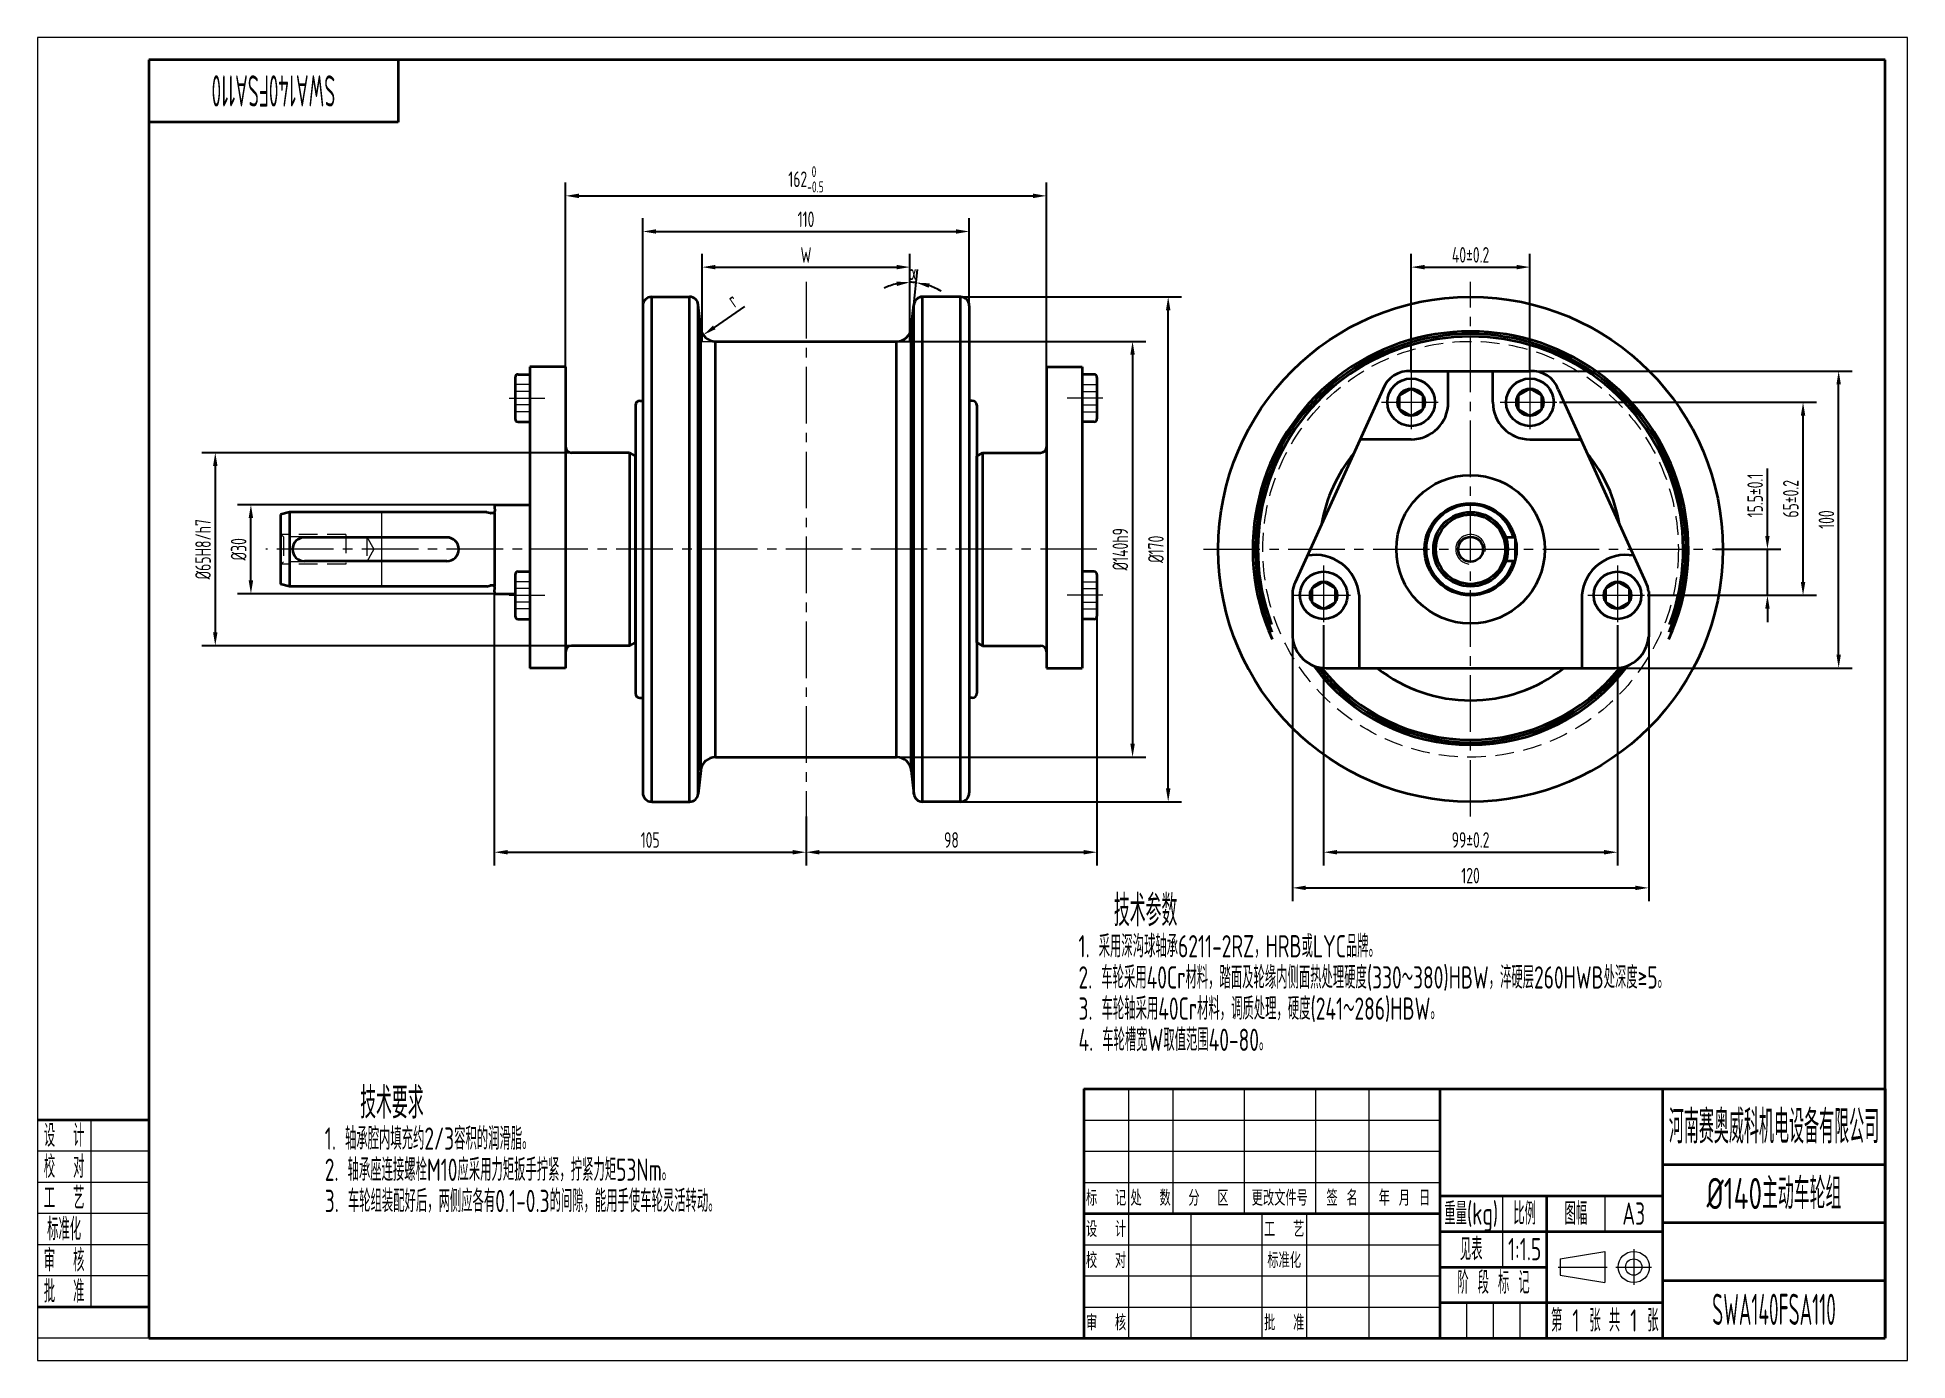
# Model space of a CAD drawing. Header units: millimetres. Extents: x 0 to 630, y 0 to 446.
import ezdxf
from ezdxf.enums import TextEntityAlignment as Align

# ---------------------------------------------------------------- set-up
doc = ezdxf.new("R2010")
doc.units = ezdxf.units.MM
doc.linetypes.add('CENTER2', pattern=[28.575, 19.05, -3.175, 3.175, -3.175])
doc.linetypes.add('DASHED2', pattern=[9.525, 6.35, -3.175])
doc.layers.get('Defpoints').update_dxf_attribs({"lineweight": 18})
for name, color, linetype, lineweight in [('01.1', 1, 'Continuous', 18), ('01.2', 7, 'Continuous', 35), ('01.T', 3, 'Continuous', 18), ('02.1', 2, 'DASHED2', 18), ('04.1', 4, 'CENTER2', 18)]:
    doc.layers.add(name, color=color, linetype=linetype, lineweight=lineweight)
doc.styles.get("Standard").update_dxf_attribs({"font": 'isocp.shx', "width": 0.707, "bigfont": 'gbcbig.shx'})
doc.dimstyles.new('Tech_1.5', dxfattribs={"dimscale": 1.5, "dimtxt": 3.5, "dimasz": 3, "dimexe": 3, "dimexo": 0, "dimgap": 1, "dimtad": 1, "dimdec": 3, "dimdsep": 46, "dimtxsty": 'Standard', "dimcen": 0, "dimclrd": 1, "dimclre": 1, "dimclrt": 3, "dimazin": 2, "dimtfac": 1, "dimtdec": 3, "dimtmove": 0, "dimatfit": 0, "dimfxl": 0, "dimarcsym": 0})
doc.dimstyles.new('Tech_1.5$2', dxfattribs={"dimscale": 1.5, "dimtxt": 3.5, "dimasz": 3, "dimexe": 3, "dimexo": 0, "dimgap": 1, "dimtad": 1, "dimtih": 1, "dimtoh": 1, "dimdec": 3, "dimdsep": 46, "dimtxsty": 'Standard', "dimcen": 0, "dimclrd": 1, "dimclre": 1, "dimclrt": 3, "dimazin": 2, "dimtfac": 1, "dimtdec": 3, "dimtmove": 0, "dimatfit": 0, "dimfxl": 0, "dimarcsym": 0})

msp = doc.modelspace()

# ---------------------------------------------------------------- texts
at = {"layer": '01.T', "width": 0.5}
msp.add_text('SWA140FSA110', height=10.5, rotation=180, dxfattribs=at).set_placement((79.5, 427.5), align=Align.MIDDLE_CENTER)
at = {"layer": '01.T', "width": 0.707}
for s, height, p in [('技术参数', 10.5, (362.6255, 151.5064)), ('1. 采用深沟球轴承6211-2RZ，HRB或LYC品牌。', 7.5, (350.6979, 139.5064)), ('2. 车轮采用40Cr材料，踏面及轮缘内侧面热处理硬度(330～380)HBW，淬硬层260HWB处深度≥5。', 7.5, (350.6979, 129.0064)), ('3. 车轮轴采用40Cr材料，调质处理，硬度(241～286)HBW。', 7.5, (350.6979, 118.5064)), ('4. 车轮槽宽W取值范围40-80。', 7.5, (350.6979, 108.0064)), ('技术要求', 10.5, (108.7328, 86.7514)), ('1. 轴承腔内填充约2/3容积的润滑脂。', 7.5, (96.8052, 74.7514)), ('2. 轴承座连接螺栓M10应采用力矩扳手拧紧，拧紧力矩53Nm。', 7.5, (96.8052, 64.2514)), ('3. 车轮组装配好后，两侧应各有0.1-0.3的间隙，能用手使车轮灵活转动。', 7.5, (96.8052, 53.7514))]:
    msp.add_text(s, height=height, dxfattribs=at).set_placement(p, align=Align.MIDDLE_LEFT)
at = {"layer": '01.T'}
for s, height, width, p in [('%%c140主动车轮组', 10.5, 0.707, (585, 56.25)), ('见表', 7.5, 0.707, (483, 37.5)), ('1:1.5', 7.5, 0.707, (501, 37.5)), ('SWA140FSA110', 10.5, 0.5, (585, 17.25)), ('1', 7.5, 0.707, (518.25, 13.5)), ('1', 7.5, 0.707, (537.75, 13.5))]:
    msp.add_text(s, height=height, dxfattribs=dict(at, width=width)).set_placement(p, align=Align.MIDDLE_CENTER)

# ---------------------------------------------------------------- blocks, each defined once
blk = doc.blocks.new('A$C378E2D00')
at = {"layer": '01.1'}
for p, q in [((0, 297), (0, 0)), ((420, 297), (0, 297)), ((420, 0), (420, 297)), ((12, 54), (12, 12)), ((25, 47), (0, 47)), ((25, 40), (0, 40)), ((25, 33), (0, 33)), ((25, 26), (0, 26)), ((25, 19), (0, 19)), ((25, 5), (0, 5)), ((0, 0), (420, 0))]:
    blk.add_line(p, q, dxfattribs=at)
at = {"layer": '01.2'}
for p, q in [((415, 292), (25, 292)), ((25, 292), (25, 5)), ((81, 292), (81, 278)), ((415, 5), (415, 292)), ((81, 278), (25, 278)), ((25, 54), (0, 54)), ((25, 12), (0, 12)), ((25, 5), (415, 5))]:
    blk.add_line(p, q, dxfattribs=at)
at = {"layer": '01.T', "width": 0.707}
for s, p in [('设  计', (6, 50.5)), ('校  对', (6, 43.5)), ('工  艺', (6, 36.5)), ('标准化', (6, 29.5)), ('审  核', (6, 22.5)), ('批  准', (6, 15.5))]:
    blk.add_text(s, height=5, dxfattribs=at).set_placement(p, align=Align.MIDDLE_CENTER)
blk = doc.blocks.new('A$C6AAB7862')
at = {"layer": '01.1'}
for p, q in [((-16.5, 1.83), (-6.5, 3.5)), ((-16.5, 1.83), (-16.5, -1.83)), ((-6.5, 3.5), (-6.5, -3.5)), ((-16.5, -1.83), (-6.5, -3.5))]:
    blk.add_line(p, q, dxfattribs=at)
for radius in [3.5, 1.83]:
    blk.add_circle((0, 0), radius, dxfattribs=at)
at = {"layer": '04.1'}
for p, q in [((-17, 0), (-6, 0)), ((-4, 0), (4, 0)), ((0, 4), (0, -4))]:
    blk.add_line(p, q, dxfattribs=at)
blk = doc.blocks.new('A$C4DBB3281')
at = {"layer": '01.1'}
for p, q in [((-255, 84), (-255, 42)), ((-240, 84), (-240, 42)), ((-216, 84), (-216, 42)), ((-192, 84), (-192, 42)), ((-174, 84), (-174, 0)), ((-270, 73.5), (-150, 73.5)), ((-270, 63), (-150, 63)), ((-270, 52.5), (-150, 52.5)), ((-129, 48), (-129, 24)), ((-94.5, 48), (-94.5, 36)), ((-255, 42), (-255, 0)), ((-234, 42), (-234, 0)), ((-210, 42), (-210, 0)), ((-195, 42), (-195, 0)), ((-270, 31.5), (-150, 31.5)), ((-270, 21), (-150, 21)), ((-270, 10.5), (-150, 10.5)), ((-141, 0), (-141, 12)), ((-132, 0), (-132, 12)), ((-123, 0), (-123, 12))]:
    blk.add_line(p, q, dxfattribs=at)
at = {"layer": '01.2'}
for p, q in [((-270, 84), (0, 84)), ((-270, 84), (-270, 0)), ((-150, 0), (-150, 84)), ((-75, 0), (-75, 84)), ((0, 84), (0, 0)), ((-75, 58.5), (0, 58.5)), ((-150, 48), (-75, 48)), ((-114, 0), (-114, 48)), ((-270, 42), (-150, 42)), ((-75, 39), (0, 39)), ((-150, 36), (-75, 36)), ((-150, 24), (-114, 24)), ((-75, 19.5), (0, 19.5)), ((-150, 12), (-75, 12)), ((-270, 0), (0, 0))]:
    blk.add_line(p, q, dxfattribs=at)
at = {"layer": '01.2', "xscale": 1.5, "yscale": 1.5, "zscale": 1.5}
blk.add_blockref('A$C6AAB7862', (-84.75, 24), dxfattribs=at)
at = {"layer": '01.T'}
for s, height, width, p in [('河南赛奥威科机电设备有限公司', 11.25, 0.625, (-37.5, 71.25)), ('重量(kg)', 7.5, 0.707, (-139.5, 42)), ('比例', 7.5, 0.707, (-121.5, 42)), ('图幅', 7.5, 0.707, (-104.25, 42)), ('A3', 7.5, 0.707, (-84.75, 42)), ('阶 段 标 记', 7.5, 0.707, (-132, 18.75)), ('第   张', 7.5, 0.707, (-104.25, 6)), ('共   张', 7.5, 0.707, (-84.75, 6))]:
    blk.add_text(s, height=height, dxfattribs=dict(at, width=width)).set_placement(p, align=Align.MIDDLE_CENTER)
for s, p in [('标  记', (-262.5, 47.25)), ('处  数', (-247.5, 47.25)), ('更改文件号', (-204, 47.25)), ('签 名', (-183, 47.25)), ('年 月 日', (-162, 47.25)), ('分  区', (-228, 47.25)), ('设  计', (-262.5, 36.75)), ('工  艺', (-202.5, 36.75)), ('校  对', (-262.5, 26.25)), ('标准化', (-202.5, 26.25)), ('审  核', (-262.5, 5.25)), ('批  准', (-202.5, 5.25))]:
    blk.add_text(s, height=5.25, dxfattribs=at).set_placement(p, align=Align.MIDDLE_CENTER)
blk = doc.blocks.new('*D4')
at = {"layer": '01.1', "color": 1, "lineweight": -2}
for p, q in [((223.92, 343.16), (223.92, 372.66)), ((293.92, 343.16), (293.92, 372.66)), ((228.42, 368.16), (289.42, 368.16))]:
    blk.add_line(p, q, dxfattribs=at)
at = {"layer": '01.1', "color": 1}
for points in [[(228.42, 368.91), (228.42, 367.41), (223.92, 368.16)], [(289.42, 368.91), (289.42, 367.41), (293.92, 368.16)]]:
    blk.add_solid(points, dxfattribs=at)
at = {"layer": 'Defpoints', "color": 0}
for p in [(293.92, 368.16), (223.92, 343.16), (293.92, 343.16)]:
    blk.add_point(p, dxfattribs=at)
at = {"layer": '01.1', "color": 3, "insert": (258.92, 372.28), "char_height": 5.25, "attachment_point": 5}
blk.add_mtext('W', dxfattribs=at)
blk = doc.blocks.new('*D5')
at = {"layer": '01.1', "color": 1, "lineweight": -2}
for p, q in [((203.92, 355.16), (203.92, 384.66)), ((313.92, 355.16), (313.92, 384.66)), ((208.42, 380.16), (309.42, 380.16))]:
    blk.add_line(p, q, dxfattribs=at)
at = {"layer": '01.1', "color": 1}
for points in [[(208.42, 380.91), (208.42, 379.41), (203.92, 380.16)], [(309.42, 380.91), (309.42, 379.41), (313.92, 380.16)]]:
    blk.add_solid(points, dxfattribs=at)
at = {"layer": 'Defpoints', "color": 0}
for p in [(313.92, 380.16), (203.92, 355.16), (313.92, 355.16)]:
    blk.add_point(p, dxfattribs=at)
at = {"layer": '01.1', "color": 3, "insert": (258.92, 384.28), "char_height": 5.25, "attachment_point": 5}
blk.add_mtext('110', dxfattribs=at)
blk = doc.blocks.new('*D6')
at = {"layer": '01.1', "color": 1, "lineweight": -2}
for p, q in [((177.92, 334.55), (177.92, 396.66)), ((182.42, 392.16), (335.42, 392.16)), ((339.92, 334.55), (339.92, 396.66))]:
    blk.add_line(p, q, dxfattribs=at)
at = {"layer": '01.1', "color": 1}
for points in [[(182.42, 392.91), (182.42, 391.41), (177.92, 392.16)], [(335.42, 392.91), (335.42, 391.41), (339.92, 392.16)]]:
    blk.add_solid(points, dxfattribs=at)
at = {"layer": 'Defpoints', "color": 0}
for p in [(339.92, 392.16), (177.92, 334.55), (339.92, 334.55)]:
    blk.add_point(p, dxfattribs=at)
at = {"layer": '01.1', "color": 3, "insert": (258.92, 397.75), "char_height": 5.25, "attachment_point": 5}
blk.add_mtext('\\A1;162{\\H0.7x;\\S 0^ -0.5;}', dxfattribs=at)
blk = doc.blocks.new('*D7')
at = {"layer": '01.1', "color": 1, "lineweight": -2}
blk.add_line((238.18, 354.88), (228.01, 347.88), dxfattribs=at)
at = {"layer": '01.1', "color": 1}
blk.add_solid([(227.59, 348.49), (228.44, 347.26), (224.31, 345.32)], dxfattribs=at)
at = {"layer": 'Defpoints', "color": 0}
for p in [(228.43, 348.16), (224.31, 345.32)]:
    blk.add_point(p, dxfattribs=at)
at = {"layer": '01.1', "color": 3, "insert": (234.15, 357.11), "char_height": 5.25, "attachment_point": 5, "rotation": 34.53744}
blk.add_mtext('r', dxfattribs=at)
blk = doc.blocks.new('*D8')
at = {"layer": '01.1', "color": 1, "lineweight": -2}
for p, q in [((293.92, 358.16), (293.92, 367.55)), ((295.22, 355.47), (296.47, 367.41))]:
    blk.add_line(p, q, dxfattribs=at)
for start, end in [(102.99191, 115.98381), (84, 90), (58.01619, 71.00809)]:
    blk.add_arc((293.92, 343.16), 19.89, start, end, dxfattribs=at)
at = {"layer": '01.1', "color": 1}
for points in [[(289.37, 363.28), (289.54, 361.79), (293.92, 363.05)], [(300.23, 361.23), (300.56, 362.7), (296, 362.94)]]:
    blk.add_solid(points, dxfattribs=at)
at = {"layer": 'Defpoints', "color": 0}
for p in [(295.31, 363), (293.92, 358.16), (295.22, 355.47), (294.39, 347.64), (293.92, 343.16)]:
    blk.add_point(p, dxfattribs=at)
at = {"layer": '01.1', "color": 3, "insert": (294.89, 366.42), "char_height": 5.25, "attachment_point": 5}
blk.add_mtext('α', dxfattribs=at)
blk = doc.blocks.new('*D9')
at = {"layer": '01.1', "color": 1, "lineweight": -2}
for p, q in [((462.78, 332.66), (462.78, 372.66)), ((502.78, 332.66), (502.78, 372.66)), ((467.28, 368.16), (498.28, 368.16))]:
    blk.add_line(p, q, dxfattribs=at)
at = {"layer": '01.1', "color": 1}
for points in [[(467.28, 368.91), (467.28, 367.41), (462.78, 368.16)], [(498.28, 368.91), (498.28, 367.41), (502.78, 368.16)]]:
    blk.add_solid(points, dxfattribs=at)
at = {"layer": 'Defpoints', "color": 0}
for p in [(502.78, 368.16), (462.78, 332.66), (502.78, 332.66)]:
    blk.add_point(p, dxfattribs=at)
at = {"layer": '01.1', "color": 3, "insert": (482.78, 372.29), "char_height": 5.25, "attachment_point": 5}
blk.add_mtext('40%%p0.2', dxfattribs=at)
blk = doc.blocks.new('*D10')
at = {"layer": '01.1', "color": 1, "lineweight": -2}
for p, q in [((582.78, 277.66), (582.78, 300.38)), ((565.28, 273.16), (587.28, 273.16)), ((582.78, 257.66), (582.78, 273.16)), ((542.28, 257.66), (587.28, 257.66)), ((582.78, 253.16), (582.78, 248.66))]:
    blk.add_line(p, q, dxfattribs=at)
at = {"layer": '01.1', "color": 1}
for points in [[(582.03, 277.66), (583.53, 277.66), (582.78, 273.16)], [(582.03, 253.16), (583.53, 253.16), (582.78, 257.66)]]:
    blk.add_solid(points, dxfattribs=at)
at = {"layer": 'Defpoints', "color": 0}
for p in [(565.28, 273.16), (582.78, 273.16), (542.28, 257.66)]:
    blk.add_point(p, dxfattribs=at)
at = {"layer": '01.1', "color": 3, "insert": (578.65, 291.27), "char_height": 5.25, "attachment_point": 5, "rotation": 90}
blk.add_mtext('15.5%%p0.1', dxfattribs=at)
blk = doc.blocks.new('*D11')
at = {"layer": '01.1', "color": 1, "lineweight": -2}
for p, q in [((512.78, 322.66), (599.28, 322.66)), ((594.78, 262.16), (594.78, 318.16)), ((542.28, 257.66), (599.28, 257.66))]:
    blk.add_line(p, q, dxfattribs=at)
at = {"layer": '01.1', "color": 1}
for points in [[(594.03, 318.16), (595.53, 318.16), (594.78, 322.66)], [(594.03, 262.16), (595.53, 262.16), (594.78, 257.66)]]:
    blk.add_solid(points, dxfattribs=at)
at = {"layer": 'Defpoints', "color": 0}
for p in [(512.78, 322.66), (594.78, 322.66), (542.28, 257.66)]:
    blk.add_point(p, dxfattribs=at)
at = {"layer": '01.1', "color": 3, "insert": (590.65, 290.16), "char_height": 5.25, "attachment_point": 5, "rotation": 90}
blk.add_mtext('65%%p0.2', dxfattribs=at)
blk = doc.blocks.new('*D12')
at = {"layer": '01.1', "color": 1, "lineweight": -2}
for p, q in [((422.78, 258.8), (422.78, 154.66)), ((542.78, 258.8), (542.78, 154.66)), ((427.28, 159.16), (538.28, 159.16))]:
    blk.add_line(p, q, dxfattribs=at)
at = {"layer": '01.1', "color": 1}
for points in [[(427.28, 159.91), (427.28, 158.41), (422.78, 159.16)], [(538.28, 159.91), (538.28, 158.41), (542.78, 159.16)]]:
    blk.add_solid(points, dxfattribs=at)
at = {"layer": 'Defpoints', "color": 0}
for p in [(422.78, 258.8), (542.78, 258.8), (542.78, 159.16)]:
    blk.add_point(p, dxfattribs=at)
at = {"layer": '01.1', "color": 3, "insert": (482.78, 163.29), "char_height": 5.25, "attachment_point": 5}
blk.add_mtext('120', dxfattribs=at)
blk = doc.blocks.new('*D13')
at = {"layer": '01.1', "color": 1, "lineweight": -2}
for p, q in [((433.28, 247.66), (433.28, 166.66)), ((532.28, 247.66), (532.28, 166.66)), ((437.78, 171.16), (527.78, 171.16))]:
    blk.add_line(p, q, dxfattribs=at)
at = {"layer": '01.1', "color": 1}
for points in [[(437.78, 171.91), (437.78, 170.41), (433.28, 171.16)], [(527.78, 171.91), (527.78, 170.41), (532.28, 171.16)]]:
    blk.add_solid(points, dxfattribs=at)
at = {"layer": 'Defpoints', "color": 0}
for p in [(433.28, 247.66), (532.28, 247.66), (532.28, 171.16)]:
    blk.add_point(p, dxfattribs=at)
at = {"layer": '01.1', "color": 3, "insert": (482.78, 175.29), "char_height": 5.25, "attachment_point": 5}
blk.add_mtext('99%%p0.2', dxfattribs=at)
blk = doc.blocks.new('*D14')
at = {"layer": '01.1', "color": 1, "lineweight": -2}
for p, q in [((493, 333.16), (611.28, 333.16)), ((606.78, 237.66), (606.78, 328.66)), ((525.4, 233.16), (611.28, 233.16))]:
    blk.add_line(p, q, dxfattribs=at)
at = {"layer": '01.1', "color": 1}
for points in [[(606.03, 328.66), (607.53, 328.66), (606.78, 333.16)], [(606.03, 237.66), (607.53, 237.66), (606.78, 233.16)]]:
    blk.add_solid(points, dxfattribs=at)
at = {"layer": 'Defpoints', "color": 0}
for p in [(493, 333.16), (606.78, 333.16), (525.4, 233.16)]:
    blk.add_point(p, dxfattribs=at)
at = {"layer": '01.1', "color": 3, "insert": (602.65, 283.16), "char_height": 5.25, "attachment_point": 5, "rotation": 90}
blk.add_mtext('100', dxfattribs=at)
blk = doc.blocks.new('*D15')
at = {"layer": '01.1', "color": 1, "lineweight": -2}
for p, q in [((289.42, 343.16), (373.42, 343.16)), ((368.92, 338.66), (368.92, 207.66)), ((289.42, 203.16), (373.42, 203.16))]:
    blk.add_line(p, q, dxfattribs=at)
at = {"layer": '01.1', "color": 1}
for points in [[(368.17, 338.66), (369.67, 338.66), (368.92, 343.16)], [(368.17, 207.66), (369.67, 207.66), (368.92, 203.16)]]:
    blk.add_solid(points, dxfattribs=at)
at = {"layer": 'Defpoints', "color": 0}
for p in [(289.42, 343.16), (289.42, 203.16), (368.92, 203.16)]:
    blk.add_point(p, dxfattribs=at)
at = {"layer": '01.1', "color": 3, "insert": (364.8, 273.16), "char_height": 5.25, "attachment_point": 5, "rotation": 90}
blk.add_mtext('%%c140h9', dxfattribs=at)
blk = doc.blocks.new('*D16')
at = {"layer": '01.1', "color": 1, "lineweight": -2}
for p, q in [((310.92, 358.16), (385.42, 358.16)), ((380.92, 192.66), (380.92, 353.66)), ((310.92, 188.16), (385.42, 188.16))]:
    blk.add_line(p, q, dxfattribs=at)
at = {"layer": '01.1', "color": 1}
for points in [[(380.17, 353.66), (381.67, 353.66), (380.92, 358.16)], [(380.17, 192.66), (381.67, 192.66), (380.92, 188.16)]]:
    blk.add_solid(points, dxfattribs=at)
at = {"layer": 'Defpoints', "color": 0}
for p in [(310.92, 358.16), (380.92, 358.16), (310.92, 188.16)]:
    blk.add_point(p, dxfattribs=at)
at = {"layer": '01.1', "color": 3, "insert": (376.8, 273.16), "char_height": 5.25, "attachment_point": 5, "rotation": 90}
blk.add_mtext('%%c170', dxfattribs=at)
blk = doc.blocks.new('*D17')
at = {"layer": '01.1', "color": 1, "lineweight": -2}
for p, q in [((153.92, 258.16), (153.92, 166.66)), ((258.92, 183.16), (258.92, 166.66)), ((158.42, 171.16), (254.42, 171.16))]:
    blk.add_line(p, q, dxfattribs=at)
at = {"layer": '01.1', "color": 1}
for points in [[(158.42, 171.91), (158.42, 170.41), (153.92, 171.16)], [(254.42, 171.91), (254.42, 170.41), (258.92, 171.16)]]:
    blk.add_solid(points, dxfattribs=at)
at = {"layer": 'Defpoints', "color": 0}
for p in [(153.92, 258.16), (258.92, 183.16), (258.92, 171.16)]:
    blk.add_point(p, dxfattribs=at)
at = {"layer": '01.1', "color": 3, "insert": (206.42, 175.28), "char_height": 5.25, "attachment_point": 5}
blk.add_mtext('105', dxfattribs=at)
blk = doc.blocks.new('*D18')
at = {"layer": '01.1', "color": 1, "lineweight": -2}
for p, q in [((356.92, 250.66), (356.92, 166.66)), ((258.92, 183.16), (258.92, 166.66)), ((263.42, 171.16), (352.42, 171.16))]:
    blk.add_line(p, q, dxfattribs=at)
at = {"layer": '01.1', "color": 1}
for points in [[(263.42, 171.91), (263.42, 170.41), (258.92, 171.16)], [(352.42, 171.91), (352.42, 170.41), (356.92, 171.16)]]:
    blk.add_solid(points, dxfattribs=at)
at = {"layer": 'Defpoints', "color": 0}
for p in [(356.92, 250.66), (258.92, 183.16), (356.92, 171.16)]:
    blk.add_point(p, dxfattribs=at)
at = {"layer": '01.1', "color": 3, "insert": (307.92, 175.28), "char_height": 5.25, "attachment_point": 5}
blk.add_mtext('98', dxfattribs=at)
blk = doc.blocks.new('*D19')
at = {"layer": '01.1', "color": 1, "lineweight": -2}
for p, q in [((153.92, 288.16), (67.42, 288.16)), ((71.92, 262.66), (71.92, 283.66)), ((153.92, 258.16), (67.42, 258.16))]:
    blk.add_line(p, q, dxfattribs=at)
at = {"layer": '01.1', "color": 1}
for points in [[(71.17, 283.66), (72.67, 283.66), (71.92, 288.16)], [(71.17, 262.66), (72.67, 262.66), (71.92, 258.16)]]:
    blk.add_solid(points, dxfattribs=at)
at = {"layer": 'Defpoints', "color": 0}
for p in [(71.92, 288.16), (153.92, 288.16), (153.92, 258.16)]:
    blk.add_point(p, dxfattribs=at)
at = {"layer": '01.1', "color": 3, "insert": (67.8, 273.16), "char_height": 5.25, "attachment_point": 5, "rotation": 90}
blk.add_mtext('%%c30', dxfattribs=at)
blk = doc.blocks.new('*D20')
at = {"layer": '01.1', "color": 1, "lineweight": -2}
for p, q in [((179.92, 305.66), (55.42, 305.66)), ((59.92, 301.16), (59.92, 245.16)), ((179.92, 240.66), (55.42, 240.66))]:
    blk.add_line(p, q, dxfattribs=at)
at = {"layer": '01.1', "color": 1}
for points in [[(59.17, 301.16), (60.67, 301.16), (59.92, 305.66)], [(59.17, 245.16), (60.67, 245.16), (59.92, 240.66)]]:
    blk.add_solid(points, dxfattribs=at)
at = {"layer": 'Defpoints', "color": 0}
for p in [(179.92, 305.66), (59.92, 240.66), (179.92, 240.66)]:
    blk.add_point(p, dxfattribs=at)
at = {"layer": '01.1', "color": 3, "insert": (55.8, 273.16), "char_height": 5.25, "attachment_point": 5, "rotation": 90}
blk.add_mtext('%%c65H8/h7', dxfattribs=at)
blk = doc.blocks.new('A$C784E4AD6')
at = {"layer": '01.2'}
for p, q in [((-55, 82), (-55, -82)), ((-52, -85), (-52, 85)), ((-52, 85), (-39.28, 85)), ((-39.28, -85), (-39.28, 85)), ((-36.29, -82.31), (-36.29, 82.31)), ((-35.47, 74.48), (-36.29, 82.31)), ((35.47, 74.48), (36.29, 82.31)), ((36.29, -82.31), (36.29, 82.31)), ((39.28, -85), (39.28, 85)), ((52, 85), (39.28, 85)), ((52, -85), (52, 85)), ((55, 82), (55, -82)), ((-35.47, -74.48), (-35.47, 74.48)), ((-30.5, -70), (-30.5, 70)), ((-30.5, 70), (30.5, 70)), ((30.5, -70), (30.5, 70)), ((35.47, -74.48), (35.47, 74.48)), ((-98, 57.89), (-98, 43.89)), ((-97, 58.89), (-93, 58.89)), ((-81, 61.39), (-93, 61.39)), ((-93, 61.39), (-93, -40)), ((-93, 58.89), (-93, 42.89)), ((-81, 61.39), (-81, -40)), ((81, 61.39), (81, -40)), ((81, 61.39), (93, 61.39)), ((93, 61.39), (93, -40)), ((97, 58.89), (93, 58.89)), ((93, 58.89), (93, 42.89)), ((98, 57.89), (98, 43.89)), ((-57.5, 48.5), (-57.5, -48.5)), ((-56, 50), (-55, 50)), ((56, 50), (55, 50)), ((57.5, 48.5), (57.5, -48.5)), ((-97, 42.89), (-93, 42.89)), ((97, 42.89), (93, 42.89)), ((-59.5, 32.5), (-79, 32.5)), ((-59.5, 32.5), (-59.5, -32.5)), ((-59.5, 32.5), (-57.5, 31.35)), ((59.5, 32.5), (57.5, 31.35)), ((59.5, 32.5), (59.5, -32.5)), ((59.5, 32.5), (79, 32.5)), ((-57.5, -31.35), (-57.5, 31.35)), ((57.5, -31.35), (57.5, 31.35)), ((-105, 15), (-93, 15)), ((-105, 15), (-105, 14.3)), ((-105, 14.3), (-104.8, 12.88)), ((-104.8, 12.88), (-104.8, 12.8)), ((-174, 12.5), (-177, 11.7)), ((-177, 11.7), (-177, -11.7)), ((-107.5, 12.5), (-174, 12.5)), ((-174, 12.5), (-174, -12.5)), ((-107.5, 12.5), (-106.46, 12.22)), ((-105.4, 12.2), (-106.3, 12.2)), ((-105, 12.35), (-105, -12.35)), ((-121, 4), (-169, 4)), ((-121, -4), (-169, -4)), ((-174, -12.5), (-177, -11.7)), ((-107.5, -12.5), (-174, -12.5)), ((-107.5, -12.5), (-106.46, -12.22)), ((-105.4, -12.2), (-106.3, -12.2)), ((-98, -8.5), (-98, -22.5)), ((-97, -7.5), (-93, -7.5)), ((-93, -7.5), (-93, -23.5)), ((97, -7.5), (93, -7.5)), ((93, -7.5), (93, -23.5)), ((98, -8.5), (98, -22.5)), ((-105, -14.3), (-104.8, -12.88)), ((-105, -14.3), (-105, -15)), ((-105, -15), (-98, -15)), ((-104.8, -12.88), (-104.8, -12.8)), ((-97, -23.5), (-93, -23.5)), ((97, -23.5), (93, -23.5)), ((-59.5, -32.5), (-57.5, -31.35)), ((59.5, -32.5), (57.5, -31.35)), ((-59.5, -32.5), (-79, -32.5)), ((59.5, -32.5), (79, -32.5)), ((-81, -40), (-93, -40)), ((81, -40), (93, -40)), ((-56, -50), (-55, -50)), ((56, -50), (55, -50)), ((-35.47, -74.48), (-36.29, -82.31)), ((-30.5, -70), (30.5, -70)), ((35.47, -74.48), (36.29, -82.31)), ((-52, -85), (-39.28, -85)), ((52, -85), (39.28, -85))]:
    blk.add_line(p, q, dxfattribs=at)
for centre, radius, start, end in [((-52, 82), 3, 90, 180), ((-39.28, 82), 3, 6, 90), ((39.28, 82), 3, 90, 174), ((52, 82), 3, 0, 90), ((-30.5, 75), 5, 186, 270), ((30.5, 75), 5, 270, 354), ((-97, 57.89), 1, 90, 180), ((97, 57.89), 1, 0, 90), ((-56, 48.5), 1.5, 90, 180), ((56, 48.5), 1.5, 0, 90), ((-97, 43.89), 1, 180, 270), ((97, 43.89), 1, 270, 0), ((-79, 34.5), 2, 180, 270), ((79, 34.5), 2, 270, 0), ((-105.4, 12.8), 0.6, 270, 0), ((-106.3, 12.8), 0.6, 255, 270), ((-169, 0), 4, 90, 270), ((-121, 0), 4, 270, 90), ((-106.3, -12.8), 0.6, 90, 105), ((-105.4, -12.8), 0.6, 360, 90), ((-97, -8.5), 1, 90, 180), ((97, -8.5), 1, 0, 90), ((-97, -22.5), 1, 180, 270), ((97, -22.5), 1, 270, 0), ((-79, -34.5), 2, 90, 180), ((79, -34.5), 2, 0, 90), ((-56, -48.5), 1.5, 180, 270), ((56, -48.5), 1.5, 270, 0), ((-30.5, -75), 5, 90, 174), ((30.5, -75), 5, 6, 90), ((-52, -82), 3, 180, 270), ((-39.28, -82), 3, 270, 354), ((39.28, -82), 3, 186, 270), ((52, -82), 3, 270, 0)]:
    blk.add_arc(centre, radius, start, end, dxfattribs=at)
at = {"layer": '02.1'}
for p, q in [((-93, 55.46), (-98, 55.46)), ((-93, 53.18), (-98, 53.18)), ((93, 55.46), (98, 55.46)), ((93, 53.18), (98, 53.18)), ((-93, 48.6), (-98, 48.6)), ((-93, 46.31), (-98, 46.31)), ((93, 48.6), (98, 48.6)), ((93, 46.31), (98, 46.31)), ((-177, 5.19), (-176, 4.19)), ((-155, 5), (-176.81, 5)), ((-148, 4.19), (-176, 4.19)), ((-176, 4.19), (-176, -4.19)), ((-155, 5), (-155, -5)), ((-148, 4.19), (-148, -4.19)), ((-148, 4.19), (-145.58, 0)), ((-145.58, 0), (-148, -4.19)), ((-177, -5.19), (-176, -4.19)), ((-155, -5), (-176.81, -5)), ((-148, -4.19), (-176, -4.19)), ((-93, -10.93), (-98, -10.93)), ((93, -10.93), (98, -10.93)), ((-93, -13.21), (-98, -13.21)), ((-93, -17.79), (-98, -17.79)), ((93, -13.21), (98, -13.21)), ((93, -17.79), (98, -17.79)), ((-93, -20.08), (-98, -20.08)), ((93, -20.08), (98, -20.08))]:
    blk.add_line(p, q, dxfattribs=at)
at = {"layer": '04.1'}
for p, q in [((0, 90), (0, -90)), ((-100, 50.89), (-88, 50.89)), ((100, 50.89), (88, 50.89)), ((98, 0), (-182, 0)), ((-100, -15.5), (-88, -15.5)), ((100, -15.5), (88, -15.5))]:
    blk.add_line(p, q, dxfattribs=at)
blk = doc.blocks.new('A$C0B722A73')
at = {"layer": '01.2'}
for p, q in [((-20, 60), (20, 60)), ((-7.5, 49.5), (-7.5, 60)), ((7.5, 49.5), (7.5, 60)), ((-29.56, 53.84), (-59.06, -11.16)), ((-24, 51.65), (-24, 47.35)), ((-20.14, 54.04), (-23.86, 51.89)), ((-16.14, 51.89), (-19.86, 54.04)), ((-16, 47.35), (-16, 51.65)), ((16, 51.65), (16, 47.35)), ((19.86, 54.04), (16.14, 51.89)), ((23.86, 51.89), (20.14, 54.04)), ((24, 47.35), (24, 51.65)), ((29.56, 53.84), (59.06, -11.16)), ((-23.86, 47.11), (-20.14, 44.96)), ((-19.86, 44.96), (-16.14, 47.11)), ((16.14, 47.11), (19.86, 44.96)), ((20.14, 44.96), (23.86, 47.11)), ((-20, 37), (-37.2, 37)), ((20, 37), (37.2, 37)), ((14.74, 4), (11.88, 4)), ((15.04, 3.7), (15.04, -3.7)), ((14.74, -4), (11.88, -4)), ((-49.64, -10.96), (-53.36, -13.11)), ((-45.64, -13.11), (-49.36, -10.96)), ((49.36, -10.96), (45.64, -13.11)), ((53.36, -13.11), (49.64, -10.96)), ((-60, -14.2), (-60, -29.5)), ((-53.5, -13.35), (-53.5, -17.65)), ((-53.36, -17.89), (-49.64, -20.04)), ((-49.36, -20.04), (-45.64, -17.89)), ((-45.5, -17.65), (-45.5, -13.35)), ((-37.5, -15.5), (-37.5, -40)), ((37.5, -15.5), (37.5, -40)), ((45.5, -13.35), (45.5, -17.65)), ((45.64, -17.89), (49.36, -20.04)), ((49.64, -20.04), (53.36, -17.89)), ((53.5, -17.65), (53.5, -13.35)), ((60, -14.2), (60, -29.5)), ((-48.69, -40), (48.69, -40))]:
    blk.add_line(p, q, dxfattribs=at)
for centre, radius in [((0, 0), 85), ((-20, 49.5), 8), ((20, 49.5), 8), ((-20, 49.5), 4.58), ((20, 49.5), 4.58), ((0, 0), 25), ((0, 0), 15.5), ((0, 0), 12.54), ((0, 0), 11.7), ((0, 0), 4.19), ((-49.5, -15.5), 8), ((-49.5, -15.5), 4.58), ((49.5, -15.5), 8), ((49.5, -15.5), 4.58)]:
    blk.add_circle(centre, radius, dxfattribs=at)
for centre, radius, start, end in [((0, 0), 73.37, 335.63558, 204.36442), ((0, 0), 72.5, 337.38014, 202.61986), ((0, 0), 71.63, 339.31582, 200.68418), ((-20.7, 50.58), 9.44, 85.77051, 159.81875), ((20.7, 50.58), 9.44, 20.18125, 94.22949), ((-23.72, 51.65), 0.283, 120, 180), ((-20, 53.79), 0.283, 60, 120), ((-16.28, 51.65), 0.283, 360, 60), ((16.28, 51.65), 0.283, 120, 180), ((20, 53.79), 0.283, 60, 120), ((23.72, 51.65), 0.283, 360, 60), ((-23.72, 47.35), 0.283, 180, 240), ((-20, 45.21), 0.283, 240, 300), ((-20, 49.5), 12.5, 270, 0), ((-16.28, 47.35), 0.283, 300, 360), ((20, 49.5), 12.5, 180, 270), ((16.28, 47.35), 0.283, 180, 240), ((20, 45.21), 0.283, 240, 300), ((23.72, 47.35), 0.283, 300, 360), ((0, 0), 50.87, 140.74866, 170.42986), ((0, 0), 50.87, 9.57014, 39.25134), ((0, 0), 15, 15.46601, 344.53399), ((14.74, 3.7), 0.3, 360, 90), ((-52.31, -16.75), 14.86, 4.83707, 100.27025), ((14.74, -3.7), 0.3, 270, 0), ((52.31, -16.75), 14.86, 79.72975, 175.16293), ((-52.49, -14.85), 7.53, 150.65578, 175.06652), ((-49.5, -11.21), 0.283, 60, 120), ((49.5, -11.21), 0.283, 60, 120), ((52.49, -14.85), 7.53, 4.93348, 29.34422), ((-53.22, -13.35), 0.283, 120, 180), ((-53.22, -17.65), 0.283, 180, 240), ((-45.78, -13.35), 0.283, 360, 60), ((-45.78, -17.65), 0.283, 300, 360), ((45.78, -13.35), 0.283, 120, 180), ((45.78, -17.65), 0.283, 180, 240), ((53.22, -13.35), 0.283, 360, 60), ((53.22, -17.65), 0.283, 300, 360), ((-49.5, -19.79), 0.283, 240, 300), ((49.5, -19.79), 0.283, 240, 300), ((-48.66, -28.63), 11.37, 184.39358, 270.14874), ((48.66, -28.63), 11.37, 269.85126, 355.60642), ((0, 0), 65.87, 216.84584, 323.15416), ((0, 0), 65, 217.79348, 322.20652), ((0, 0), 64.13, 218.56359, 321.43641), ((0, 0), 50.87, 231.84845, 308.15155)]:
    blk.add_arc(centre, radius, start, end, dxfattribs=at)
at = {"layer": '02.1'}
blk.add_circle((0, 0), 70, dxfattribs=at)
at = {"layer": '04.1'}
for p, q in [((0, -90), (0, 90)), ((-20, 59.5), (-20, 39.5)), ((20, 59.5), (20, 39.5)), ((-30, 49.5), (-10, 49.5)), ((10, 49.5), (30, 49.5)), ((-90, 0), (90, 0)), ((-49.5, -5.5), (-49.5, -25.5)), ((49.5, -5.5), (49.5, -25.5)), ((-59.5, -15.5), (-39.5, -15.5)), ((39.5, -15.5), (59.5, -15.5))]:
    blk.add_line(p, q, dxfattribs=at)

# ---------------------------------------------------------------- dimensions: what is measured, and where the dimension line sits
at = {"layer": '01.1'}
for base, p1, p2, text, picture, middle in [((339.9239, 392.1596), (177.9239, 334.5476), (339.9239, 334.5476), '\\A1;<>{\\H0.7x;\\S 0^ -0.5;}', '*D6', (258.9239, 397.7491)), ((293.9239, 368.1596), (223.9239, 343.1596), (293.9239, 343.1596), 'W', '*D4', (258.9239, 372.2846)), ((502.7782, 368.1596), (462.7782, 332.6596), (502.7782, 332.6596), '<>%%p0.2', '*D9', (482.7782, 372.2852)), ((532.2782, 171.1596), (433.2782, 247.6596), (532.2782, 247.6596), '<>%%p0.2', '*D13', (482.7782, 175.2852))]:
    dim = msp.add_linear_dim(base=base, p1=p1, p2=p2, text=text, dimstyle='Tech_1.5', dxfattribs=at)
    dim.commit()
    dim.dimension.update_dxf_attribs({"geometry": picture, "text_midpoint": middle})
for base, p1, p2, picture, middle in [((313.9239, 380.1596), (203.9239, 355.1596), (313.9239, 355.1596), '*D5', (258.9239, 384.2846)), ((542.7782, 159.1596), (422.7782, 258.7982), (542.7782, 258.7982), '*D12', (482.7782, 163.2852)), ((258.9239, 171.1596), (153.9239, 258.1596), (258.9239, 183.1596), '*D17', (206.4239, 175.2846)), ((356.9239, 171.1596), (258.9239, 183.1596), (356.9239, 250.6596), '*D18', (307.9239, 175.2846))]:
    dim = msp.add_linear_dim(base=base, p1=p1, p2=p2, dimstyle='Tech_1.5', dxfattribs=at)
    dim.commit()
    dim.dimension.update_dxf_attribs({"geometry": picture, "text_midpoint": middle})
dim = msp.add_angular_dim_2l(base=(295.3112, 362.9993), line1=((294.3945, 347.637), (295.2181, 355.4732)), line2=((293.9239, 343.1596), (293.9239, 358.1596)), text='α', dimstyle='Tech_1.5$2', override={"dimtmove": 2}, dxfattribs=at)
dim.commit()
dim.dimension.update_dxf_attribs({"geometry": '*D8', "text_midpoint": (294.8871, 366.4209), "dimtype": 162})
dim = msp.add_radius_dim(center=(228.4259, 348.1596), mpoint=(224.3072, 345.3249), text='r', dimstyle='Tech_1.5', override={"dimtmove": 1}, dxfattribs=at)
dim.commit()
dim.dimension.update_dxf_attribs({"geometry": '*D7', "text_midpoint": (236.4896, 353.7094), "dimtype": 164})
for base, p1, p2, text, picture, middle in [((380.9239, 358.1596), (310.9239, 188.1596), (310.9239, 358.1596), '%%c<>', '*D16', (376.7989, 273.1596)), ((368.9239, 203.1596), (289.4219, 343.1596), (289.4219, 203.1596), '%%c<>h9', '*D15', (364.7989, 273.1596)), ((594.7782, 322.6596), (542.2782, 257.6596), (512.7782, 322.6596), '<>%%p0.2', '*D11', (590.6527, 290.1596)), ((59.9239, 240.6596), (179.9239, 305.6596), (179.9239, 240.6596), '%%c<>H8/h7', '*D20', (55.7989, 273.1596)), ((71.9239, 288.1596), (153.9239, 258.1596), (153.9239, 288.1596), '%%c<>', '*D19', (67.7989, 273.1596))]:
    dim = msp.add_linear_dim(base=base, p1=p1, p2=p2, angle=90, text=text, dimstyle='Tech_1.5', dxfattribs=at)
    dim.commit()
    dim.dimension.update_dxf_attribs({"geometry": picture, "text_midpoint": middle})
dim = msp.add_linear_dim(base=(606.7782, 333.1596), p1=(525.4021, 233.1596), p2=(493.0028, 333.1596), angle=90, dimstyle='Tech_1.5', dxfattribs=at)
dim.commit()
dim.dimension.update_dxf_attribs({"geometry": '*D14', "text_midpoint": (602.6532, 283.1596)})
dim = msp.add_linear_dim(base=(582.7782, 273.1596), p1=(542.2782, 257.6596), p2=(565.2782, 273.1596), angle=90, text='<>%%p0.1', dimstyle='Tech_1.5', dxfattribs=at)
dim.commit()
dim.dimension.update_dxf_attribs({"geometry": '*D10', "text_midpoint": (582.7782, 291.2687), "dimtype": 160})

# ---------------------------------------------------------------- linework, layer by layer
at = {"layer": '01.1'}
for p, q in [((223.9239, 343.1596), (223.4533, 347.637)), ((293.9239, 343.1596), (294.3945, 347.637)), ((223.9239, 343.1596), (228.4259, 343.1596)), ((293.9239, 343.1596), (289.4219, 343.1596)), ((115.9239, 285.6596), (115.9239, 260.6596)), ((115.9239, 285.6596), (115.9239, 260.6596))]:
    msp.add_line(p, q, dxfattribs=at)
msp.add_arc((482.7782, 273.1596), 5, 351.4877472, 263.8236213, dxfattribs=at)

# ---------------------------------------------------------------- block references
at = {"layer": '01.1', "xscale": 1.5, "yscale": 1.5, "zscale": 1.5}
msp.add_blockref('A$C378E2D00', (0, 0), dxfattribs=at)
at = {"layer": '01.2'}
for name, p in [('A$C784E4AD6', (258.9239, 273.1596)), ('A$C0B722A73', (482.7782, 273.1596)), ('A$C4DBB3281', (622.5, 7.5))]:
    msp.add_blockref(name, p, dxfattribs=at)

msp.set_redraw_order([(e.dxf.handle, doc.entitydb.next_handle()) for e in msp.query("TEXT MTEXT ATTDEF DIMENSION ARC_DIMENSION")])  # texts and dimensions are drawn at this point

doc.saveas('drawing.dxf')
